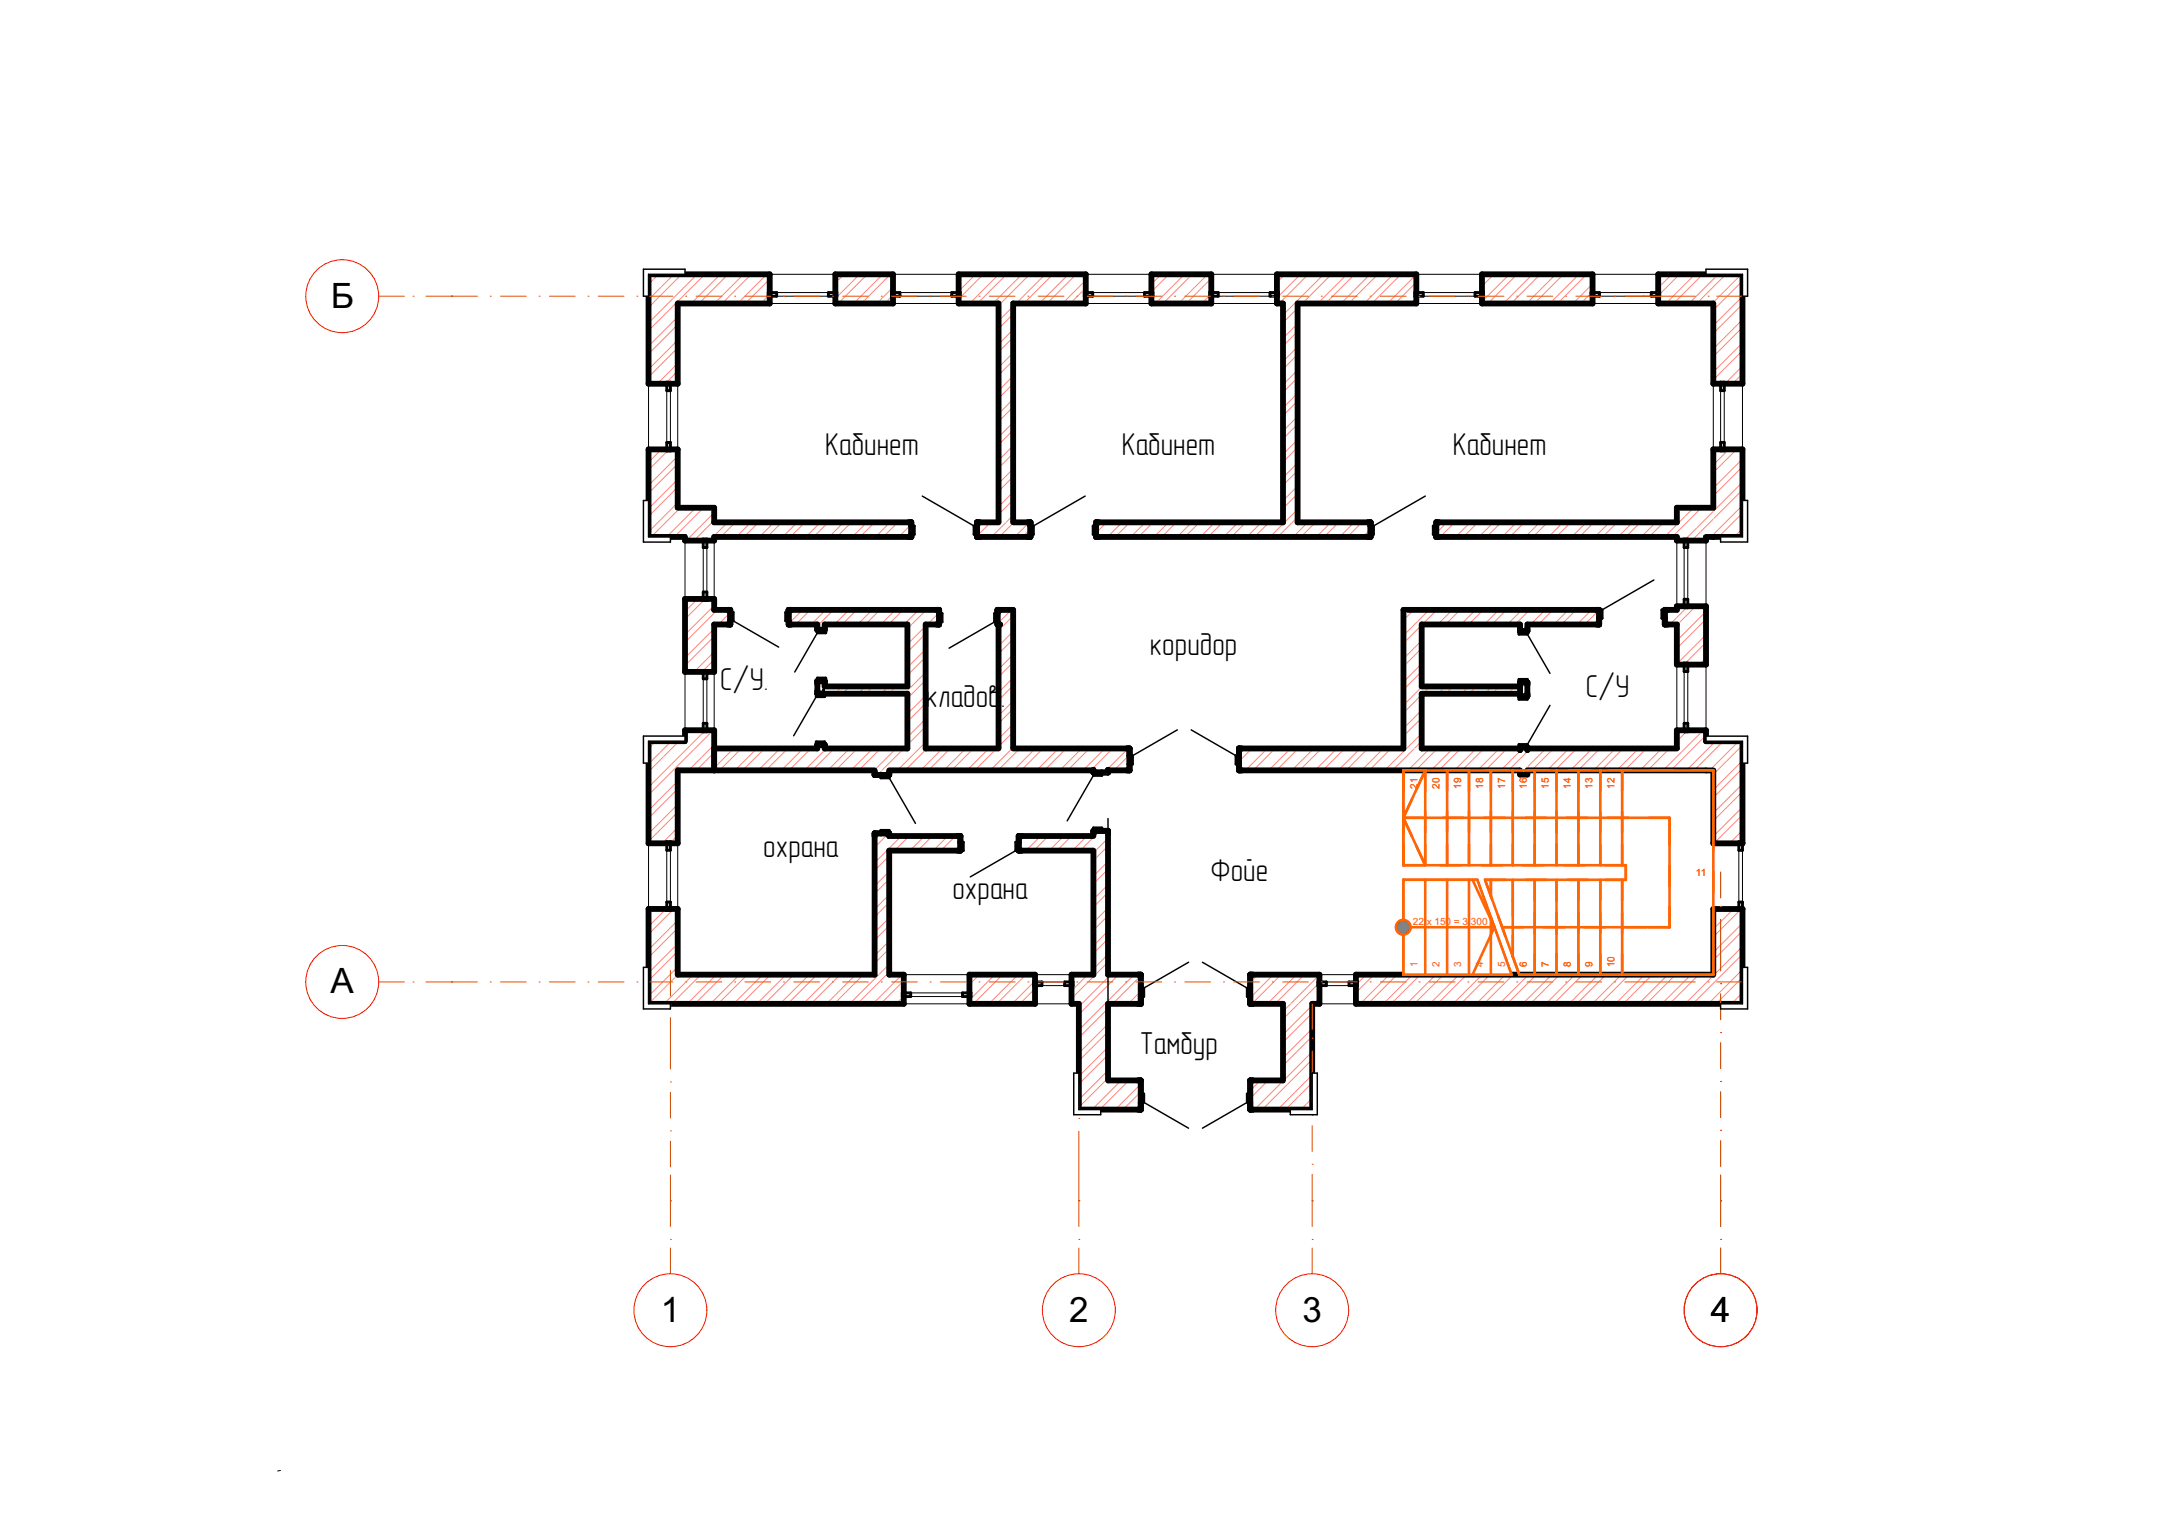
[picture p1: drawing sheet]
<svg xmlns="http://www.w3.org/2000/svg" width="297mm" height="210mm" viewBox="0 0 297 210" stroke-linecap="round" stroke-linejoin="round" font-family="sans-serif">
<defs><g id="words">
<g font-size="4.8">
<text x="45.4" y="42.2">Б</text>
<text x="45.3" y="136.2">А</text>
<text x="90.6" y="181.2">1</text>
<text x="146.6" y="181.2">2</text>
<text x="178.6" y="181.2">3</text>
<text x="234.6" y="181.2">4</text>
</g>
<g font-size="4.4">
<text x="113.1" y="62.4">Кабинет</text>
<text x="153.8" y="62.4">Кабинет</text>
<text x="199.2" y="62.4">Кабинет</text>
<text x="157.7" y="89.7">коридор</text>
<text x="98.7" y="94.6">С/У.</text>
<text x="217.4" y="95.5">С/У</text>
<text x="126.9" y="97">кладов</text>
<text x="137.2" y="97">.</text>
<text x="104.7" y="117.5">охрана</text>
<text x="130.6" y="123.2">охрана</text>
<text x="166" y="120.7">Фойе</text>
<text x="156.3" y="144.5">Тамбур</text>
</g>
<g font-size="1.4" fill="#f60">
<text x="194.4" y="108.1" transform="rotate(-90 194.4 108.1)">21</text>
<text x="197.4" y="108.1" transform="rotate(-90 197.4 108.1)">20</text>
<text x="200.4" y="108.1" transform="rotate(-90 200.4 108.1)">19</text>
<text x="203.4" y="108.1" transform="rotate(-90 203.4 108.1)">18</text>
<text x="206.4" y="108.1" transform="rotate(-90 206.4 108.1)">17</text>
<text x="209.4" y="108.1" transform="rotate(-90 209.4 108.1)">16</text>
<text x="212.4" y="108.1" transform="rotate(-90 212.4 108.1)">15</text>
<text x="215.4" y="108.1" transform="rotate(-90 215.4 108.1)">14</text>
<text x="218.4" y="108.1" transform="rotate(-90 218.4 108.1)">13</text>
<text x="221.4" y="108.1" transform="rotate(-90 221.4 108.1)">12</text>
<text x="232.5" y="120">11</text>
<text x="193.7" y="126.8">22</text>
<text x="195.6" y="126.8">x 150 = 3</text>
<text x="201.7" y="126.8">300</text>
<text x="194.4" y="132.6" transform="rotate(-90 194.4 132.6)">1</text>
<text x="197.4" y="132.6" transform="rotate(-90 197.4 132.6)">2</text>
<text x="200.4" y="132.6" transform="rotate(-90 200.4 132.6)">3</text>
<text x="203.4" y="132.6" transform="rotate(-90 203.4 132.6)">4</text>
<text x="206.4" y="132.6" transform="rotate(-90 206.4 132.6)">5</text>
<text x="209.4" y="132.6" transform="rotate(-90 209.4 132.6)">6</text>
<text x="212.4" y="132.6" transform="rotate(-90 212.4 132.6)">7</text>
<text x="215.4" y="132.6" transform="rotate(-90 215.4 132.6)">8</text>
<text x="218.4" y="132.6" transform="rotate(-90 218.4 132.6)">9</text>
<text x="221.4" y="132.6" transform="rotate(-90 221.4 132.6)">10</text>
</g>
</g></defs>
<path d="M38.5 201.6h-.4" fill="none" stroke="#000" stroke-width=".14"/>
<path d="M88.9 137.6l4-4h31v4z" fill-rule="evenodd" fill="#fff"/>
<g fill="none" stroke="#fe847a" stroke-width=".14">
<path d="M92.9 133.6l-4 4M95 133.6l-4 4M96.1 133.6l-4 4M98.2 133.6l-4 4M99.3 133.6l-4 4M101.4 133.6l-4 4M102.5 133.6l-4 4M104.6 133.6l-4 4M105.7 133.6l-4 4M107.8 133.6l-4 4M108.8 133.6l-4 4M111 133.6l-4 4"/>
<path d="M112 133.6l-4 4M114.1 133.6l-4 4M115.2 133.6l-4 4M117.3 133.6l-4 4M118.4 133.6l-4 4M120.5 133.6l-4 4M121.6 133.6l-4 4M123.7 133.6l-4 4M123.9 134.4l-3.2 3.2M123.9 136.5l-1 1.1"/>
</g>
<path d="M132.9 133.6h9v4h-9z" fill-rule="evenodd" fill="#fff"/>
<path d="M133.2 133.6l-.3 .3M134.3 133.6l-1.4 1.4M136.4 133.6l-3.5 3.5M137.5 133.6l-4 4M139.6 133.6l-4 4M140.7 133.6l-4 4M141.9 135.5l-2.1 2.1M141.9 134.5l-3.1 3.1" fill="none" stroke="#fe847a" stroke-width=".14"/>
<path d="M146.9 133.6h9.5v4h-9.5z" fill-rule="evenodd" fill="#fff"/>
<path d="M147 133.6l-.1 .1M149.1 133.6l-2.2 2.2M150.2 133.6l-3.3 3.3M152.3 133.6l-4 4M153.4 133.6l-4 4M155.5 133.6l-4 4M156.4 136.9l-.7 .7M156.4 133.7l-3.8 3.9M156.4 135.9l-1.7 1.7" fill="none" stroke="#fe847a" stroke-width=".14"/>
<path d="M171.4 133.6h9.5v4h-9.5z" fill-rule="evenodd" fill="#fff"/>
<path d="M172.5 133.6l-1.1 1.1M174.6 133.6l-3.2 3.2M175.7 133.6l-4 4M177.8 133.6l-4 4M178.8 133.6l-4 4M180.9 134.7l-2.9 2.9M180.9 136.8l-.8 .8M180.9 133.6l-3.9 4" fill="none" stroke="#fe847a" stroke-width=".14"/>
<path d="M185.9 133.6h49l4 4h-53z" fill-rule="evenodd" fill="#fff"/>
<g fill="none" stroke="#fe847a" stroke-width=".14">
<path d="M187.3 133.6l-1.4 1.4M188.4 133.6l-2.5 2.5M190.5 133.6l-4 4M191.6 133.6l-4 4M193.7 133.6l-4 4M194.8 133.6l-4 4M196.9 133.6l-4 4M197.9 133.6l-4 4M200.1 133.6l-4 4M201.1 133.6l-4 4M203.2 133.6l-4 4M204.3 133.6l-4 4"/>
<path d="M206.4 133.6l-4 4M207.5 133.6l-4 4M209.6 133.6l-4 4M210.7 133.6l-4 4M212.8 133.6l-4 4M213.8 133.6l-4 4M216 133.6l-4 4M217 133.6l-4 4M219.1 133.6l-4 4M220.2 133.6l-4 4M222.3 133.6l-4 4M223.4 133.6l-4 4"/>
<path d="M225.5 133.6l-4 4M226.6 133.6l-4 4M228.7 133.6l-4 4M229.8 133.6l-4 4M231.9 133.6l-4 4M232.9 133.6l-4 4M235 133.7l-3.9 3.9M235.5 134.2l-3.4 3.4M236.6 135.3l-2.4 2.3M237.1 135.8l-1.8 1.8M238.2 136.8l-.8 .8M238.7 137.4l-.2 .2"/>
</g>
<g fill="#fff">
<path d="M123.9 133.6h9v4h-9z" fill-rule="evenodd"/>
<path d="M180.9 133.6h5v4h-5z" fill-rule="evenodd"/>
<path d="M141.9 133.6h5v4h-5z" fill-rule="evenodd"/>
</g>
<path d="M92.9 133.6h27M121.9 133.6h2v4h-35M132.9 133.6h9v4h-9zM149.9 133.6h-3v4h1M151.9 133.6h4.5v4h-4.5M175.9 137.6h-4.5v-4h9.5v4h-1M234.9 133.6h-49v4h53" fill="none" stroke="#000" stroke-width=".8"/>
<path d="M123.9 137.6h9M123.9 133.6h9" fill="none" stroke="#000" stroke-width=".14"/>
<g fill="#fff">
<path d="M132 136.1h.9v.5h-.9z" fill-rule="evenodd"/>
<path d="M123.9 136.1h1v.5h-1z" fill-rule="evenodd"/>
<path d="M124.9 136.1h7.1v.5h-7.1z" fill-rule="evenodd"/>
</g>
<path d="M123.9 136.1h1v.5h-1M132.9 136.1h-.9v.5h.9" fill="none" stroke="#000" stroke-width=".4"/>
<path d="M124.9 136.6h7.1M124.9 136.1h7.1M180.9 133.6h5M180.9 137.6h5" fill="none" stroke="#000" stroke-width=".14"/>
<path d="M123.9 136.1v.5M132.9 136.1v.5" fill="none" stroke="#000" stroke-width=".8"/>
<g fill="#fff">
<path d="M180.9 134.6h1v.5h-1z" fill-rule="evenodd"/>
<path d="M185 134.6h.9v.5h-.9z" fill-rule="evenodd"/>
<path d="M181.9 134.6h3.1v.5h-3.1z" fill-rule="evenodd"/>
</g>
<path d="M180.9 134.6h1v.5h-1M185.9 134.6h-.9v.5h.9" fill="none" stroke="#000" stroke-width=".4"/>
<path d="M141.9 133.6h5M141.9 137.6h5M181.9 135.1h3.1M181.9 134.6h3.1" fill="none" stroke="#000" stroke-width=".14"/>
<path d="M180.9 134.6v.5M185.9 134.6v.5" fill="none" stroke="#000" stroke-width=".8"/>
<g fill="#fff">
<path d="M141.9 134.6h1v.5h-1z" fill-rule="evenodd"/>
<path d="M146 134.6h.9v.5h-.9z" fill-rule="evenodd"/>
<path d="M142.9 134.6h3.1v.5h-3.1z" fill-rule="evenodd"/>
</g>
<path d="M141.9 134.6h1v.5h-1M146.9 134.6h-.9v.5h.9" fill="none" stroke="#000" stroke-width=".4"/>
<path d="M142.9 135.1h3.1M142.9 134.6h3.1" fill="none" stroke="#000" stroke-width=".14"/>
<path d="M141.9 134.6v.5M146.9 134.6v.5" fill="none" stroke="#000" stroke-width=".8"/>
<path d="M163 131.9a7.1 7.1 0 0 1 .9 3.6 7.1 7.1 0 0 1 1-3.6" fill="none" stroke="#fff" stroke-width=".14"/>
<g fill="#fff">
<path d="M171 135.5h.4v1.1h-.4z" fill-rule="evenodd"/>
<path d="M156.4 135.5h.4v1.1h-.4z" fill-rule="evenodd"/>
</g>
<path d="M156.4 135.5h.4v1.1h-.4zM171 135.5h.4v1.1h-.4z" fill="none" stroke="#000" stroke-width=".4"/>
<path d="M163 131.9l-6.2 3.6M164.9 131.9l6.1 3.6" fill="none" stroke="#000" stroke-width=".2"/>
<path d="M156.1 133.6h.3v4h-.3M171.8 133.6h-.4v4h.4" fill="none" stroke="#000" stroke-width=".8"/>
<path d="M238.9 101.6v14h-4v-10z" fill-rule="evenodd" fill="#fff"/>
<path d="M238.9 114.9l-.7 .7M238.9 111.7l-3.9 3.9M238.9 108.5l-4 4M238.9 105.3l-4 4M238.9 102.2l-4 4M238.9 113.8l-1.8 1.8M238.9 110.6l-4 4M238.9 107.5l-4 4M238.9 104.3l-4 4" fill="none" stroke="#fe847a" stroke-width=".14"/>
<path d="M234.9 124.6h4v13l-4-4z" fill-rule="evenodd" fill="#fff"/>
<path d="M235.6 124.6l-.7 .6M237.7 124.6l-2.8 2.8M238.8 124.6l-3.9 3.8M238.9 137.2l-.2 .2M238.9 134l-1.8 1.8M238.9 130.8l-3.4 3.4M238.9 127.6l-4 4M238.9 136.1l-.7 .7M238.9 132.9l-2.3 2.4M238.9 129.7l-3.9 4M238.9 126.5l-4 4" fill="none" stroke="#fe847a" stroke-width=".14"/>
<path d="M234.9 115.6h4v9h-4z" fill-rule="evenodd" fill="#fff"/>
<path d="M238.9 101.6v14h-4v-10M234.9 133.6v-9h4v13" fill="none" stroke="#000" stroke-width=".8"/>
<path d="M234.9 115.6v9M238.9 115.6v9" fill="none" stroke="#000" stroke-width=".14"/>
<g fill="#fff">
<path d="M238.4 115.6h.5v1h-.5z" fill-rule="evenodd"/>
<path d="M238.4 123.7h.5v.9h-.5z" fill-rule="evenodd"/>
<path d="M238.4 116.6h.5v7.1h-.5z" fill-rule="evenodd"/>
</g>
<path d="M238.4 115.6v1h.5v-1M238.4 124.6v-.9h.5v.9" fill="none" stroke="#000" stroke-width=".4"/>
<path d="M238.4 116.6v7.1M238.9 116.6v7.1" fill="none" stroke="#000" stroke-width=".14"/>
<path d="M238.4 115.6h.5M238.4 124.6h.5" fill="none" stroke="#000" stroke-width=".8"/>
<path d="M147.9 152.1l4-4h4.5v4z" fill-rule="evenodd" fill="#fff"/>
<path d="M153.7 148.1l-4 4M154.8 148.1l-4 4M156.4 149.7l-2.4 2.4M156.4 151.8l-.3 .3M156.4 148.6l-3.5 3.5" fill="none" stroke="#fe847a" stroke-width=".14"/>
<path d="M171.4 148.1h4.5l4 4h-8.5z" fill-rule="evenodd" fill="#fff"/>
<path d="M172.8 148.1l-1.4 1.4M173.9 148.1l-2.5 2.5M176 148.1l-4 4M176.5 148.7l-3.4 3.4M177.6 149.7l-2.4 2.4M178.1 150.3l-1.8 1.8M179.2 151.3l-.8 .8M179.7 151.9l-.3 .2" fill="none" stroke="#fe847a" stroke-width=".14"/>
<path d="M151.9 148.1h4.5v4h-8.5M175.9 148.1h-4.5v4h8.5" fill="none" stroke="#000" stroke-width=".8"/>
<path d="M163 154.6a7.1 7.1 0 0 0 .9-3.5 7.1 7.1 0 0 0 1 3.5" fill="none" stroke="#fff" stroke-width=".14"/>
<g fill="#fff">
<path d="M156.4 149.9h.4v1.2h-.4z" fill-rule="evenodd"/>
<path d="M171 149.9h.4v1.2h-.4z" fill-rule="evenodd"/>
</g>
<path d="M156.4 149.9h.4v1.2h-.4zM171 149.9h.4v1.2h-.4z" fill="none" stroke="#000" stroke-width=".4"/>
<path d="M156.8 151.1l6.2 3.5M171 151.1l-6.1 3.5" fill="none" stroke="#000" stroke-width=".2"/>
<path d="M156.1 148.1h.3v4h-.3M171.8 148.1h-.4v4h.4" fill="none" stroke="#000" stroke-width=".8"/>
<path d="M175.9 137.6h4v14.5l-4-4z" fill-rule="evenodd" fill="#fff"/>
<path d="M177 137.6l-1.1 1M178 137.6l-2.1 2.1M179.9 138.9l-4 4M179.9 137.8l-4 4M179.9 151.6l-.2 .3M179.9 148.4l-1.8 1.9M179.9 145.2l-3.4 3.5M179.9 142.1l-4 4M179.9 150.5l-.7 .8M179.9 147.4l-2.3 2.3M179.9 144.2l-3.9 3.9M179.9 141l-4 4" fill="none" stroke="#fe847a" stroke-width=".14"/>
<path d="M175.9 137.6v10.5M179.9 137.6v14.5" fill="none" stroke="#000" stroke-width=".8"/>
<path d="M88.9 37.6h16.6v4h-12.6z" fill-rule="evenodd" fill="#fff"/>
<g fill="none" stroke="#fe847a" stroke-width=".14">
<path d="M89.2 37.6l-.1 .2M90.3 37.6l-.7 .7M92.4 37.6l-1.7 1.7M93.5 37.6l-2.3 2.3M95.6 37.6l-3.3 3.3M96.6 37.6l-3.8 3.9M98.8 37.6l-4 4M99.8 37.6l-4 4M102 37.6l-4 4M103 37.6l-4 4M105.1 37.6l-4 4M105.5 38.3l-3.3 3.3"/>
<path d="M105.5 41.4l-.1 .2M105.5 40.4l-1.2 1.2"/>
</g>
<path d="M114.5 37.6h7.9v4h-7.9z" fill-rule="evenodd" fill="#fff"/>
<path d="M114.7 37.6l-.2 .1M115.7 37.6l-1.2 1.2M117.9 37.6l-3.4 3.3M118.9 37.6l-4 4M121 37.6l-4 4M122.1 37.6l-4 4M122.4 39.4l-2.2 2.2M122.4 40.4l-1.1 1.2" fill="none" stroke="#fe847a" stroke-width=".14"/>
<path d="M131.4 37.6h17.5v4h-17.5z" fill-rule="evenodd" fill="#fff"/>
<g fill="none" stroke="#fe847a" stroke-width=".14">
<path d="M131.7 37.6l-.3 .2M133.8 37.6l-2.4 2.3M134.8 37.6l-3.4 3.4M137 37.6l-4 4M138 37.6l-4 4M140.1 37.6l-4 4M141.2 37.6l-4 4M143.3 37.6l-4 4M144.4 37.6l-4 4M146.5 37.6l-4 4M147.6 37.6l-4 4M148.9 39.5l-2.2 2.1"/>
<path d="M148.9 38.4l-3.2 3.2M148.9 41.6h.1"/>
</g>
<path d="M157.9 37.6h8.2v4h-8.2z" fill-rule="evenodd" fill="#fff"/>
<path d="M159.2 37.6l-1.3 1.4M160.3 37.6l-2.4 2.4M162.4 37.6l-4 4M163.5 37.6l-4 4M165.6 37.6l-4 4M166.1 38.2l-3.4 3.4M166.1 41.3l-.3 .3M166.1 40.3l-1.3 1.3" fill="none" stroke="#fe847a" stroke-width=".14"/>
<path d="M175.1 37.6h19.1v4h-19.1z" fill-rule="evenodd" fill="#fff"/>
<g fill="none" stroke="#fe847a" stroke-width=".14">
<path d="M175.1 37.6h.1M176.2 37.6l-1.1 1.1M178.3 37.6l-3.2 3.2M179.4 37.6l-4 4M181.5 37.6l-4 4M182.6 37.6l-4 4M184.7 37.6l-4 4M185.7 37.6l-4 4M187.9 37.6l-4 4M188.9 37.6l-4 4M191 37.6l-4 4M192.1 37.6l-4 4"/>
<path d="M194.2 38.7l-2.9 2.9M194.2 37.6l-4 4M194.2 40.8l-.8 .8"/>
</g>
<path d="M203.2 37.6h15.2v4h-15.2z" fill-rule="evenodd" fill="#fff"/>
<path d="M203.8 37.6l-.6 .6M204.8 37.6l-1.6 1.6M207 37.6l-3.8 3.8M208 37.6l-4 4M210.1 37.6l-4 4M211.2 37.6l-4 4M213.3 37.6l-4 4M214.4 37.6l-4 4M216.5 37.6l-4 4M217.6 37.6l-4 4M218.4 40l-1.7 1.6M218.4 38.9l-2.7 2.7" fill="none" stroke="#fe847a" stroke-width=".14"/>
<path d="M227.4 37.6h11.5l-4 4h-7.5z" fill-rule="evenodd" fill="#fff"/>
<path d="M229.2 37.6l-1.8 1.9M230.3 37.6l-2.9 2.9M232.4 37.6l-4 4M233.5 37.6l-4 4M235.6 37.6l-4 4M236.7 37.6l-4 4M238.8 37.6l-4 4" fill="none" stroke="#fe847a" stroke-width=".14"/>
<g fill="#fff">
<path d="M218.4 37.6h9v4h-9z" fill-rule="evenodd"/>
<path d="M194.2 37.6h9v4h-9z" fill-rule="evenodd"/>
<path d="M166.1 37.6h9v4h-9z" fill-rule="evenodd"/>
<path d="M148.9 37.6h9v4h-9z" fill-rule="evenodd"/>
<path d="M122.4 37.6h9v4h-9z" fill-rule="evenodd"/>
<path d="M105.5 37.6h9v4h-9z" fill-rule="evenodd"/>
</g>
<path d="M88.9 37.6h16.6v4h-12.6M114.5 37.6h7.9v4h-7.9zM157.9 37.6h8.2v4h-8.2zM203.2 37.6h15.2v4h-15.2zM238.9 37.6h-11.5v4h7.5M136.9 41.6h-5.5v-4h17.5v4h-10M175.9 41.6h-.8v-4h19.1v4h-16.3" fill="none" stroke="#000" stroke-width=".8"/>
<path d="M218.4 37.6h9M218.4 41.6h9" fill="none" stroke="#000" stroke-width=".14"/>
<g fill="#fff">
<path d="M226.4 40.1h1v.5h-1z" fill-rule="evenodd"/>
<path d="M218.4 40.1h.9v.5h-.9z" fill-rule="evenodd"/>
<path d="M219.3 40.1h7.1v.5h-7.1z" fill-rule="evenodd"/>
</g>
<path d="M218.4 40.1h.9v.5h-.9M227.4 40.1h-1v.5h1" fill="none" stroke="#000" stroke-width=".4"/>
<path d="M194.2 37.6h9M194.2 41.6h9M219.3 40.1h7.1M219.3 40.6h7.1" fill="none" stroke="#000" stroke-width=".14"/>
<path d="M218.4 40.1v.5M227.4 40.1v.5" fill="none" stroke="#000" stroke-width=".8"/>
<g fill="#fff">
<path d="M202.3 40.1h.9v.5h-.9z" fill-rule="evenodd"/>
<path d="M194.2 40.1h1v.5h-1z" fill-rule="evenodd"/>
<path d="M195.2 40.1h7.1v.5h-7.1z" fill-rule="evenodd"/>
</g>
<path d="M194.2 40.1h1v.5h-1M203.2 40.1h-.9v.5h.9" fill="none" stroke="#000" stroke-width=".4"/>
<path d="M166.1 37.6h9M166.1 41.6h9M195.2 40.1h7.1M195.2 40.6h7.1" fill="none" stroke="#000" stroke-width=".14"/>
<path d="M194.2 40.1v.5M203.2 40.1v.5" fill="none" stroke="#000" stroke-width=".8"/>
<g fill="#fff">
<path d="M166.1 40.1h.9v.5h-.9z" fill-rule="evenodd"/>
<path d="M174.1 40.1h1v.5h-1z" fill-rule="evenodd"/>
<path d="M167 40.1h7.1v.5h-7.1z" fill-rule="evenodd"/>
</g>
<path d="M166.1 40.1h.9v.5h-.9M175.1 40.1h-1v.5h1" fill="none" stroke="#000" stroke-width=".4"/>
<path d="M148.9 37.6h9M148.9 41.6h9M167 40.1h7.1M167 40.6h7.1" fill="none" stroke="#000" stroke-width=".14"/>
<path d="M166.1 40.1v.5M175.1 40.1v.5" fill="none" stroke="#000" stroke-width=".8"/>
<g fill="#fff">
<path d="M148.9 40.1h.9v.5h-.9z" fill-rule="evenodd"/>
<path d="M156.9 40.1h1v.5h-1z" fill-rule="evenodd"/>
<path d="M149.8 40.1h7.1v.5h-7.1z" fill-rule="evenodd"/>
</g>
<path d="M148.9 40.1h.9v.5h-.9M157.9 40.1h-1v.5h1" fill="none" stroke="#000" stroke-width=".4"/>
<path d="M122.4 37.6h9M122.4 41.6h9M149.8 40.6h7.1M149.8 40.1h7.1" fill="none" stroke="#000" stroke-width=".14"/>
<path d="M148.9 40.1v.5M157.9 40.1v.5" fill="none" stroke="#000" stroke-width=".8"/>
<g fill="#fff">
<path d="M122.4 40.1h1v.5h-1z" fill-rule="evenodd"/>
<path d="M130.5 40.1h.9v.5h-.9z" fill-rule="evenodd"/>
<path d="M123.4 40.1h7.1v.5h-7.1z" fill-rule="evenodd"/>
</g>
<path d="M122.4 40.1h1v.5h-1M131.4 40.1h-.9v.5h.9" fill="none" stroke="#000" stroke-width=".4"/>
<path d="M105.5 37.6h9M105.5 41.6h9M123.4 40.1h7.1M123.4 40.6h7.1" fill="none" stroke="#000" stroke-width=".14"/>
<path d="M122.4 40.1v.5M131.4 40.1v.5" fill="none" stroke="#000" stroke-width=".8"/>
<g fill="#fff">
<path d="M113.6 40.1h.9v.5h-.9z" fill-rule="evenodd"/>
<path d="M105.5 40.1h1v.5h-1z" fill-rule="evenodd"/>
<path d="M106.5 40.1h7.1v.5h-7.1z" fill-rule="evenodd"/>
</g>
<path d="M105.5 40.1h1v.5h-1M114.5 40.1h-.9v.5h.9" fill="none" stroke="#000" stroke-width=".4"/>
<path d="M106.5 40.1h7.1M106.5 40.6h7.1" fill="none" stroke="#000" stroke-width=".14"/>
<path d="M105.5 40.1v.5M114.5 40.1v.5" fill="none" stroke="#000" stroke-width=".8"/>
<path d="M147.9 137.6h4v10.5l-4 4z" fill-rule="evenodd" fill="#fff"/>
<path d="M148.3 137.6l-.4 .4M149.4 137.6l-1.5 1.5M151.5 137.6l-3.6 3.6M151.9 138.2l-4 4M151.9 147.8l-4 4M151.9 144.6l-4 4M151.9 141.4l-4 4M151.9 146.7l-4 4M151.9 143.5l-4 4M151.9 140.4l-4 4" fill="none" stroke="#fe847a" stroke-width=".14"/>
<path d="M147.9 137.6v14.5M151.9 137.6v10.5" fill="none" stroke="#000" stroke-width=".8"/>
<path d="M138.9 83.6v19h-2v-17z" fill-rule="evenodd" fill="#fff"/>
<path d="M138.9 97.2l-2 2M138.9 94l-2 2M138.9 90.8l-2 2M138.9 87.6l-2 2M138.9 84.4l-2 2M138.9 99.3l-2 2M138.9 96.1l-2 2M138.9 92.9l-2 2M138.9 89.7l-2 2M138.9 86.5l-2 2M138.9 100.3l-2 2M138.9 102.5l-.1 .1" fill="none" stroke="#fe847a" stroke-width=".14"/>
<path d="M136.9 85.6v17M138.9 83.6v19" fill="none" stroke="#000" stroke-width=".8"/>
<path d="M88.9 61.6h4v8l-4 4z" fill-rule="evenodd" fill="#fff"/>
<path d="M90.7 61.6l-1.8 1.8M91.7 61.6l-2.8 2.8M92.9 66.8l-4 4M92.9 63.6l-4 4M92.9 68.9l-4 4M92.9 65.7l-4 4M92.9 62.5l-4 4" fill="none" stroke="#fe847a" stroke-width=".14"/>
<path d="M88.9 37.6l4 4v11h-4z" fill-rule="evenodd" fill="#fff"/>
<path d="M89.1 37.8l-.2 .1M89.6 38.3l-.7 .7M90.7 39.3l-1.8 1.8M91.2 39.9l-2.3 2.2M92.3 40.9l-3.4 3.4M92.8 41.5l-3.9 3.8M92.9 50.9l-1.7 1.7M92.9 47.7l-4 4M92.9 44.5l-4 4M92.9 49.8l-2.8 2.8M92.9 46.6l-4 4M92.9 43.4l-4 4" fill="none" stroke="#fe847a" stroke-width=".14"/>
<path d="M88.9 52.6h4v9h-4z" fill-rule="evenodd" fill="#fff"/>
<path d="M88.9 37.6v15h4v-11M92.9 69.6v-8h-4v12" fill="none" stroke="#000" stroke-width=".8"/>
<path d="M88.9 52.6v9M92.9 52.6v9" fill="none" stroke="#000" stroke-width=".14"/>
<g fill="#fff">
<path d="M91.4 52.6h.5v1h-.5z" fill-rule="evenodd"/>
<path d="M91.4 60.7h.5v.9h-.5z" fill-rule="evenodd"/>
<path d="M91.4 53.6h.5v7.1h-.5z" fill-rule="evenodd"/>
</g>
<path d="M91.4 52.6v1h.5v-1M91.4 61.6v-.9h.5v.9" fill="none" stroke="#000" stroke-width=".4"/>
<path d="M91.4 53.6v7.1M91.9 53.6v7.1" fill="none" stroke="#000" stroke-width=".14"/>
<path d="M91.4 52.6h.5M91.4 61.6h.5" fill="none" stroke="#000" stroke-width=".8"/>
<path d="M88.9 101.6h5l4 4h-5z" fill-rule="evenodd" fill="#fff"/>
<path d="M89.9 101.6l-.5 .5M92.1 101.6l-1.6 1.6M93.1 101.6l-2.1 2.1M94.6 102.3l-2.5 2.5M95.1 102.8l-2.5 2.5M96.2 103.8l-1.8 1.8M96.7 104.4l-1.2 1.2M97.8 105.4l-.2 .2" fill="none" stroke="#fe847a" stroke-width=".14"/>
<path d="M88.9 101.6h5M92.9 105.6h5" fill="none" stroke="#000" stroke-width=".8"/>
<path d="M88.9 73.6l4-4h5l-4 4z" fill-rule="evenodd" fill="#fff"/>
<path d="M93.3 69.6l-4 4M95.4 69.6l-4 4M96.5 69.6l-4 4" fill="none" stroke="#fe847a" stroke-width=".14"/>
<path d="M88.9 73.6h5M92.9 69.6h5" fill="none" stroke="#000" stroke-width=".8"/>
<path d="M93.9 100.1h4v5.5l-4-4z" fill-rule="evenodd" fill="#fff"/>
<path d="M94.6 100.1l-.7 .7M96.7 100.1l-2.1 2.2M97.8 100.1l-2.7 2.7M97.9 103.1l-1.2 1.3M97.9 105.3l-.1 .1M97.9 102.1l-1.7 1.7" fill="none" stroke="#fe847a" stroke-width=".14"/>
<path d="M93.9 82.1h4v10h-4z" fill-rule="evenodd" fill="#fff"/>
<path d="M95.6 82.1l-1.7 1.7M96.7 82.1l-2.8 2.8M97.9 90.4l-1.7 1.7M97.9 87.2l-4 4M97.9 84.1l-4 4M97.9 89.4l-2.7 2.7M97.9 86.2l-4 4M97.9 83l-4 4" fill="none" stroke="#fe847a" stroke-width=".14"/>
<path d="M93.9 73.6l4-4v4.5h-4z" fill-rule="evenodd" fill="#fff"/>
<path d="M97.9 71.3l-2.7 2.8M97.9 73.4l-.6 .7M97.9 70.3l-3.8 3.8" fill="none" stroke="#fe847a" stroke-width=".14"/>
<g fill="#fff">
<path d="M93.9 74.1h4v8h-4z" fill-rule="evenodd"/>
<path d="M93.9 92.1h4v8h-4z" fill-rule="evenodd"/>
</g>
<path d="M93.9 73.6v.5h4v-.5M97.9 69.6v2M97.9 83.6v-1.5h-4v10h4v-6.5M93.9 101.6v-1.5h4v5.5" fill="none" stroke="#000" stroke-width=".8"/>
<path d="M93.9 74.1v8M97.9 74.1v8" fill="none" stroke="#000" stroke-width=".14"/>
<g fill="#fff">
<path d="M96.4 74.1h.5v1h-.5z" fill-rule="evenodd"/>
<path d="M96.4 81.2h.5v.9h-.5z" fill-rule="evenodd"/>
<path d="M96.4 75.1h.5v6.1h-.5z" fill-rule="evenodd"/>
</g>
<path d="M96.4 74.1v1h.5v-1M96.4 82.1v-.9h.5v.9" fill="none" stroke="#000" stroke-width=".4"/>
<path d="M96.4 75.1v6.1M96.9 75.1v6.1M93.9 92.1v8M97.9 92.1v8" fill="none" stroke="#000" stroke-width=".14"/>
<path d="M96.4 74.1h.5M96.4 82.1h.5" fill="none" stroke="#000" stroke-width=".8"/>
<g fill="#fff">
<path d="M96.4 92.1h.5v1h-.5z" fill-rule="evenodd"/>
<path d="M96.4 99.2h.5v.9h-.5z" fill-rule="evenodd"/>
<path d="M96.4 93.1h.5v6.1h-.5z" fill-rule="evenodd"/>
</g>
<path d="M96.4 92.1v1h.5v-1M96.4 100.1v-.9h.5v.9" fill="none" stroke="#000" stroke-width=".4"/>
<path d="M96.4 93.1v6.1M96.9 93.1v6.1" fill="none" stroke="#000" stroke-width=".14"/>
<path d="M96.4 92.1h.5M96.4 100.1h.5" fill="none" stroke="#000" stroke-width=".8"/>
<path d="M88.9 124.6h4v9l-4 4z" fill-rule="evenodd" fill="#fff"/>
<path d="M89.2 124.6l-.3 .3M91.3 124.6l-2.4 2.4M92.4 124.6l-3.5 3.5M92.9 133.6l-4 4M92.9 130.4l-4 4M92.9 127.2l-4 4M92.9 132.5l-4 4M92.9 129.4l-4 4M92.9 126.2l-4 4" fill="none" stroke="#fe847a" stroke-width=".14"/>
<path d="M88.9 101.6l4 4v10h-4z" fill-rule="evenodd" fill="#fff"/>
<path d="M89.4 102.1l-.5 .5M90.5 103.2l-1.6 1.5M91 103.7l-2.1 2.1M92.1 104.8l-3.2 3.1M92.6 105.3l-3.7 3.7M92.9 114.5l-1.1 1.1M92.9 111.3l-4 4M92.9 108.1l-4 4M92.9 113.4l-2.1 2.2M92.9 110.3l-4 4M92.9 107.1l-4 4" fill="none" stroke="#fe847a" stroke-width=".14"/>
<path d="M88.9 115.6h4v9h-4z" fill-rule="evenodd" fill="#fff"/>
<path d="M88.9 101.6v14h4v-10M92.9 133.6v-9h-4v13" fill="none" stroke="#000" stroke-width=".8"/>
<path d="M88.9 115.6v9M92.9 115.6v9" fill="none" stroke="#000" stroke-width=".14"/>
<g fill="#fff">
<path d="M91.4 115.6h.5v.9h-.5z" fill-rule="evenodd"/>
<path d="M91.4 123.6h.5v1h-.5z" fill-rule="evenodd"/>
<path d="M91.4 116.5h.5v7.1h-.5z" fill-rule="evenodd"/>
</g>
<path d="M91.4 115.6v.9h.5v-.9M91.4 124.6v-1h.5v1" fill="none" stroke="#000" stroke-width=".4"/>
<path d="M91.4 116.5v7.1M91.9 116.5v7.1" fill="none" stroke="#000" stroke-width=".14"/>
<path d="M91.4 115.6h.5M91.4 124.6h.5" fill="none" stroke="#000" stroke-width=".8"/>
<path d="M238.9 37.6v15h-4v-11z" fill-rule="evenodd" fill="#fff"/>
<path d="M238.9 38.5l-4 4M238.9 51.2l-1.3 1.4M238.9 48.1l-4 4M238.9 44.9l-4 4M238.9 41.7l-4 4M238.9 50.2l-2.4 2.4M238.9 47l-4 4M238.9 43.8l-4 4M238.9 40.6l-4 4" fill="none" stroke="#fe847a" stroke-width=".14"/>
<path d="M234.9 61.6h4v12h-4z" fill-rule="evenodd" fill="#fff"/>
<path d="M234.9 61.6h.1M237.1 61.6l-2.2 2.1M238.1 61.6l-3.2 3.2M238.9 73.5l-.1 .1M238.9 70.3l-3.2 3.3M238.9 67.2l-4 4M238.9 64l-4 4M238.9 72.5l-1.1 1.1M238.9 69.3l-4 4M238.9 66.1l-4 4M238.9 62.9l-4 4" fill="none" stroke="#fe847a" stroke-width=".14"/>
<path d="M234.9 52.6h4v9h-4z" fill-rule="evenodd" fill="#fff"/>
<path d="M238.9 37.6v15h-4v-11M234.9 69.6v-8h4v12h-4" fill="none" stroke="#000" stroke-width=".8"/>
<path d="M234.9 52.6v9M238.9 52.6v9" fill="none" stroke="#000" stroke-width=".14"/>
<g fill="#fff">
<path d="M235.9 60.6h.5v1h-.5z" fill-rule="evenodd"/>
<path d="M235.9 52.6h.5v.9h-.5z" fill-rule="evenodd"/>
<path d="M235.9 53.5h.5v7.1h-.5z" fill-rule="evenodd"/>
</g>
<path d="M235.9 52.6v.9h.5v-.9M235.9 61.6v-1h.5v1" fill="none" stroke="#000" stroke-width=".4"/>
<path d="M235.9 53.5v7.1M236.4 53.5v7.1" fill="none" stroke="#000" stroke-width=".14"/>
<path d="M235.9 52.6h.5M235.9 61.6h.5" fill="none" stroke="#000" stroke-width=".8"/>
<path d="M229.9 69.6l4 4v.5h-4z" fill-rule="evenodd" fill="#fff"/>
<path d="M230 69.7l-.1 .1M231.1 70.8l-1.2 1.1M231.6 71.3l-1.7 1.7M232.7 72.3l-1.8 1.8M233.2 72.9l-1.2 1.2" fill="none" stroke="#fe847a" stroke-width=".14"/>
<path d="M229.9 83.1h4v8h-4z" fill-rule="evenodd" fill="#fff"/>
<path d="M231.5 83.1l-1.6 1.5M232.5 83.1l-2.6 2.6M233.9 88.1l-3 3M233.9 84.9l-4 4M233.9 90.2l-.9 .9M233.9 87l-4 4M233.9 83.8l-4 4" fill="none" stroke="#fe847a" stroke-width=".14"/>
<path d="M229.9 100.1h4v5.5l-4-3z" fill-rule="evenodd" fill="#fff"/>
<path d="M230.4 100.1l-.5 .4M231.4 100.1l-1.5 1.5M233.6 100.1l-3 3M233.9 104l-.9 .9M233.9 100.8l-2.7 2.7M233.9 102.9l-1.5 1.5" fill="none" stroke="#fe847a" stroke-width=".14"/>
<g fill="#fff">
<path d="M229.9 91.1h4v9h-4z" fill-rule="evenodd"/>
<path d="M229.9 74.1h4v9h-4z" fill-rule="evenodd"/>
</g>
<path d="M229.9 73.6v.5h4v-.5M229.9 69.6v2M229.9 83.6v-.5h4v8h-4v-5.5M233.9 101.6v-1.5h-4v2.5" fill="none" stroke="#000" stroke-width=".8"/>
<path d="M229.9 91.1v9M233.9 91.1v9" fill="none" stroke="#000" stroke-width=".14"/>
<g fill="#fff">
<path d="M230.9 91.1h.5v1h-.5z" fill-rule="evenodd"/>
<path d="M230.9 99.2h.5v.9h-.5z" fill-rule="evenodd"/>
<path d="M230.9 92.1h.5v7.1h-.5z" fill-rule="evenodd"/>
</g>
<path d="M230.9 91.1v1h.5v-1M230.9 100.1v-.9h.5v.9" fill="none" stroke="#000" stroke-width=".4"/>
<path d="M229.9 74.1v9M233.9 74.1v9M230.9 92.1v7.1M231.4 92.1v7.1" fill="none" stroke="#000" stroke-width=".14"/>
<path d="M230.9 91.1h.5M230.9 100.1h.5" fill="none" stroke="#000" stroke-width=".8"/>
<g fill="#fff">
<path d="M230.9 74.1h.5v1h-.5z" fill-rule="evenodd"/>
<path d="M230.9 82.2h.5v.9h-.5z" fill-rule="evenodd"/>
<path d="M230.9 75.1h.5v7.1h-.5z" fill-rule="evenodd"/>
</g>
<path d="M230.9 74.1v1h.5v-1M230.9 83.1v-.9h.5v.9" fill="none" stroke="#000" stroke-width=".4"/>
<path d="M230.9 75.1v7.1M231.4 75.1v7.1" fill="none" stroke="#000" stroke-width=".14"/>
<path d="M230.9 74.1h.5M230.9 83.1h.5" fill="none" stroke="#000" stroke-width=".8"/>
<path d="M233.9 101.6h5l-4 4h-1z" fill-rule="evenodd" fill="#fff"/>
<path d="M235.2 101.6l-1.3 1.3M236.3 101.6l-2.4 2.4M238.4 101.6l-4 4" fill="none" stroke="#fe847a" stroke-width=".14"/>
<path d="M233.9 105.6h1M233.9 101.6h5" fill="none" stroke="#000" stroke-width=".8"/>
<path d="M119.9 105.6h2v.6h-2z" fill-rule="evenodd" fill="#fff"/>
<path d="M120.9 105.6l-.6 .6" fill="none" stroke="#fe847a" stroke-width=".14"/>
<path d="M119.9 114.2h2v19.4h-2z" fill-rule="evenodd" fill="#fff"/>
<g fill="none" stroke="#fe847a" stroke-width=".14">
<path d="M120.8 114.2l-.9 .9M121.8 114.2l-1.9 1.9M121.9 117.3l-2 2M121.9 119.5l-2 2M121.9 116.3l-2 2M121.9 133.2l-.3 .4M121.9 130.1l-2 2M121.9 126.9l-2 2M121.9 123.7l-2 2M121.9 120.5l-2 2M121.9 132.2l-1.4 1.4M121.9 129l-2 2"/>
<path d="M121.9 125.8l-2 2M121.9 122.6l-2 2"/>
</g>
<path d="M119.9 105.6v.6h2v-.6M121.9 114.6v-.4h-2v19.4M121.9 116.6v17" fill="none" stroke="#000" stroke-width=".8"/>
<path d="M125.5 112.9a7.2 7.2 0 0 1-3.6 .9" fill="none" stroke="#fff" stroke-width=".14"/>
<g fill="#fff">
<path d="M120.8 113.8h1.1v.4h-1.1z" fill-rule="evenodd"/>
<path d="M120.8 106.2h1.1v.4h-1.1z" fill-rule="evenodd"/>
</g>
<path d="M120.8 106.2h1.1v.4h-1.1zM120.8 113.8h1.1v.4h-1.1z" fill="none" stroke="#000" stroke-width=".4"/>
<path d="M121.9 106.6l3.6 6.3" fill="none" stroke="#000" stroke-width=".2"/>
<path d="M119.9 114.6v-.4h2v.4M119.9 105.9v.3h2v-.3" fill="none" stroke="#000" stroke-width=".8"/>
<path d="M97.9 102.6h57v3h-57z" fill-rule="evenodd" fill="#fff"/>
<g fill="none" stroke="#fe847a" stroke-width=".14">
<path d="M98.5 102.6l-.6 .5M100.6 102.6l-2.7 2.7M101.7 102.6l-3 3M103.8 102.6l-3 3M104.8 102.6l-3 3M107 102.6l-3 3M108 102.6l-3 3M110.1 102.6l-3 3M111.2 102.6l-3 3M113.3 102.6l-3 3M114.4 102.6l-3 3M116.5 102.6l-3 3"/>
<path d="M117.6 102.6l-3 3M119.7 102.6l-3 3M120.7 102.6l-3 3M122.9 102.6l-3 3M123.9 102.6l-3 3M126.1 102.6l-3 3M127.1 102.6l-3 3M129.2 102.6l-3 3M130.3 102.6l-3 3M132.4 102.6l-3 3M133.5 102.6l-3 3M135.6 102.6l-3 3"/>
<path d="M136.7 102.6l-3 3M138.8 102.6l-3 3M139.8 102.6l-3 3M142 102.6l-3 3M143 102.6l-3 3M145.1 102.6l-3 3M146.2 102.6l-3 3M148.3 102.6l-3 3M149.4 102.6l-3 3M151.5 102.6l-3 3M152.6 102.6l-3 3M154.7 102.6l-3 3"/>
<path d="M154.9 103.5l-2.1 2.1M154.9 105.6h.1"/>
</g>
<path d="M169.9 102.6h38.5v3h-38.5z" fill-rule="evenodd" fill="#fff"/>
<g fill="none" stroke="#fe847a" stroke-width=".14">
<path d="M170.6 102.6l-.7 .7M171.7 102.6l-1.8 1.8M173.8 102.6l-3 3M174.8 102.6l-3 3M177 102.6l-3 3M178 102.6l-3 3M180.1 102.6l-3 3M181.2 102.6l-3 3M183.3 102.6l-3 3M184.4 102.6l-3 3M186.5 102.6l-3 3M187.6 102.6l-3 3"/>
<path d="M189.7 102.6l-3 3M190.8 102.6l-3 3M192.9 102.6l-3 3M193.9 102.6l-3 3M196.1 102.6l-3 3M197.1 102.6l-3 3M199.2 102.6l-3 3M200.3 102.6l-3 3M202.4 102.6l-3 3M203.5 102.6l-3 3M205.6 102.6l-3 3M206.7 102.6l-3 3"/>
<path d="M208.4 104l-1.6 1.6M208.4 103l-2.6 2.6"/>
</g>
<path d="M209.4 102.6h20.5l4 3h-24.5z" fill-rule="evenodd" fill="#fff"/>
<g fill="none" stroke="#fe847a" stroke-width=".14">
<path d="M209.8 102.6l-.4 .4M212 102.6l-2.6 2.5M213 102.6l-3 3M215.1 102.6l-3 3M216.2 102.6l-3 3M218.3 102.6l-3 3M219.4 102.6l-3 3M221.5 102.6l-3 3M222.6 102.6l-3 3M224.7 102.6l-3 3M225.8 102.6l-3 3M227.9 102.6l-3 3"/>
<path d="M228.9 102.6l-3 3M230.6 103.1l-2.5 2.5M231.2 103.5l-2.1 2.1M232.4 104.4l-1.2 1.2M233 104.9l-.7 .7"/>
</g>
<path d="M112.1 102.6h-14.2v3h22M113.1 102.6h11.3M121.9 105.6h28M126.9 102.6h10M138.9 102.6h16v3h-3M192.4 102.6h-22.5v3h38.5M194.9 102.6h13.5M209.4 105.6h24.5M209.4 102.6h20.5" fill="none" stroke="#000" stroke-width=".8"/>
<path d="M161.4 100a7.1 7.1 0 0 1 1 3.6 7.1 7.1 0 0 1 .9-3.6" fill="none" stroke="#fff" stroke-width=".14"/>
<g fill="#fff">
<path d="M154.9 103.6h.4v1.1h-.4z" fill-rule="evenodd"/>
<path d="M169.5 103.6h.4v1.1h-.4z" fill-rule="evenodd"/>
</g>
<path d="M154.9 103.6h.4v1.1h-.4zM169.5 103.6h.4v1.1h-.4z" fill="none" stroke="#000" stroke-width=".4"/>
<path d="M161.4 100l-6.1 3.6M163.3 100l6.2 3.6" fill="none" stroke="#000" stroke-width=".2"/>
<path d="M154.5 102.6h.4v3h-.4M170.3 102.6h-.4v3h.4" fill="none" stroke="#000" stroke-width=".8"/>
<path d="M121.9 114.6h9.8v2h-9.8z" fill-rule="evenodd" fill="#fff"/>
<path d="M123.6 114.6l-1.7 1.7M124.7 114.6l-2 2M126.8 114.6l-2 2M127.8 114.6l-2 2M130 114.6l-2 2M131 114.6l-2 2M131.7 116.1l-.6 .5" fill="none" stroke="#fe847a" stroke-width=".14"/>
<path d="M139.7 114.6h10.2v2h-10.2z" fill-rule="evenodd" fill="#fff"/>
<path d="M140.6 114.6l-.9 .9M142.7 114.6l-2 2M143.8 114.6l-2 2M145.9 114.6l-2 2M146.9 114.6l-2 2M149.1 114.6l-2 2M149.9 114.8l-1.8 1.8" fill="none" stroke="#fe847a" stroke-width=".14"/>
<path d="M121.9 114.6h9.8v2h-9.8M149.9 114.6h-10.2v2h10.2" fill="none" stroke="#000" stroke-width=".8"/>
<path d="M132.1 116.6a7.2 7.2 0 0 0 1 3.6" fill="none" stroke="#fff" stroke-width=".14"/>
<g fill="#fff">
<path d="M131.7 115.4h.4v1.2h-.4z" fill-rule="evenodd"/>
<path d="M139.3 115.4h.4v1.2h-.4z" fill-rule="evenodd"/>
</g>
<path d="M131.7 115.4h.4v1.2h-.4zM139.3 115.4h.4v1.2h-.4z" fill="none" stroke="#000" stroke-width=".4"/>
<path d="M139.3 116.6l-6.2 3.6" fill="none" stroke="#000" stroke-width=".2"/>
<path d="M131.3 114.6h.4v2h-.4M140.1 114.6h-.4v2h.4" fill="none" stroke="#000" stroke-width=".8"/>
<path d="M97.9 83.6h2.2v2h-2.2z" fill-rule="evenodd" fill="#fff"/>
<path d="M98.4 83.6l-.5 .5M100.1 85l-.5 .6M100.1 84l-1.6 1.6" fill="none" stroke="#fe847a" stroke-width=".14"/>
<path d="M108.1 83.6h20.7v2h-20.7z" fill-rule="evenodd" fill="#fff"/>
<g fill="none" stroke="#fe847a" stroke-width=".14">
<path d="M110 83.6l-1.9 1.9M111.1 83.6l-2 2M113.2 83.6l-2 2M114.3 83.6l-2 2M116.4 83.6l-2 2M117.5 83.6l-2 2M119.6 83.6l-2 2M120.7 83.6l-2 2M122.8 83.6l-2 2M123.8 83.6l-2 2M126 83.6l-2 2M127 83.6l-2 2"/>
<path d="M128.8 85l-.6 .6M128.8 84l-1.7 1.6"/>
</g>
<path d="M136.8 83.6h2.1l-2 2h-.1z" fill-rule="evenodd" fill="#fff"/>
<path d="M138.7 83.6l-1.9 1.9" fill="none" stroke="#fe847a" stroke-width=".14"/>
<path d="M97.9 83.6h2.2v2h-2.2M112.1 85.6h-4v-2h20.7v2h-1.9M113.1 85.6h11.3M138.9 83.6h-2.1v2h.3" fill="none" stroke="#000" stroke-width=".8"/>
<path d="M107.7 85.1a7.2 7.2 0 0 1-.9 3.6" fill="none" stroke="#fff" stroke-width=".14"/>
<g fill="#fff">
<path d="M107.7 84h.4v1.1h-.4z" fill-rule="evenodd"/>
<path d="M100.1 84h.4v1.1h-.4z" fill-rule="evenodd"/>
</g>
<path d="M100.1 84h.4v1.1h-.4zM107.7 84h.4v1.1h-.4z" fill="none" stroke="#000" stroke-width=".4"/>
<path d="M100.5 85.1l6.3 3.6" fill="none" stroke="#000" stroke-width=".2"/>
<path d="M99.8 83.6h.3v2h-.3M108.5 83.6h-.4v2h.4" fill="none" stroke="#000" stroke-width=".8"/>
<path d="M129.2 85.3a7.2 7.2 0 0 0 .9 3.6" fill="none" stroke="#fff" stroke-width=".14"/>
<g fill="#fff">
<path d="M128.8 84.1h.4v1.2h-.4z" fill-rule="evenodd"/>
<path d="M136.4 84.1h.4v1.2h-.4z" fill-rule="evenodd"/>
</g>
<path d="M128.8 84.1h.4v1.2h-.4zM136.4 84.1h.4v1.2h-.4z" fill="none" stroke="#000" stroke-width=".4"/>
<path d="M136.4 85.3l-6.3 3.6" fill="none" stroke="#000" stroke-width=".2"/>
<path d="M128.4 83.6h.4v2h-.4M137.1 83.6h-.3v2h.3" fill="none" stroke="#000" stroke-width=".8"/>
<path d="M136.9 41.6h2v30h-2z" fill-rule="evenodd" fill="#fff"/>
<g fill="none" stroke="#fe847a" stroke-width=".14">
<path d="M137.2 41.6l-.3 .3M138.9 59l-2 2M138.9 55.8l-2 2M138.9 52.6l-2 2M138.9 49.4l-2 2M138.9 46.2l-2 2M138.9 43.1l-2 2M138.9 57.9l-2 2M138.9 54.7l-2 2M138.9 51.5l-2 2M138.9 48.4l-2 2M138.9 45.2l-2 2"/>
<path d="M138.9 42l-2 2M138.9 68.5l-2 2M138.9 65.3l-2 2M138.9 62.2l-2 2M138.9 70.6l-.9 1M138.9 67.5l-2 2M138.9 64.3l-2 2M138.9 61.1l-2 2"/>
</g>
<path d="M136.9 41.6v30M138.9 41.6v30" fill="none" stroke="#000" stroke-width=".8"/>
<path d="M192.4 83.6h26.9v2h-24.4z" fill-rule="evenodd" fill="#fff"/>
<g fill="none" stroke="#fe847a" stroke-width=".14">
<path d="M192.8 83.6l-.2 .2M193.8 83.6l-.6 .6M196 83.6l-1.6 1.6M197 83.6l-2 2M199.1 83.6l-2 2M200.2 83.6l-2 2M202.3 83.6l-2 2M203.4 83.6l-2 2M205.5 83.6l-2 2M206.6 83.6l-2 2M208.7 83.6l-2 2M209.7 83.6l-2 2"/>
<path d="M211.9 83.6l-2 2M212.9 83.6l-2 2M215.1 83.6l-2 2M216.1 83.6l-2 2M218.2 83.6l-2 2M219.3 83.6l-2 2"/>
</g>
<path d="M228.3 83.6h1.6v2h-1.6z" fill-rule="evenodd" fill="#fff"/>
<path d="M228.8 83.6l-.5 .6M229.9 84.6l-.9 1" fill="none" stroke="#fe847a" stroke-width=".14"/>
<path d="M192.4 83.6h26.9v2h-9.9M194.9 85.6h13.5M229.9 83.6h-1.6v2h1.6" fill="none" stroke="#000" stroke-width=".8"/>
<path d="M226.8 79.5l.5 1.1 .4 1.2 .2 1.8" fill="none" stroke="#fff" stroke-width=".14"/>
<g fill="#fff">
<path d="M227.9 83.6h.4v1.2h-.4z" fill-rule="evenodd"/>
<path d="M219.3 83.6h.4v1.2h-.4z" fill-rule="evenodd"/>
</g>
<path d="M219.3 83.6h.4v1.2h-.4zM227.9 83.6h.4v1.2h-.4z" fill="none" stroke="#000" stroke-width=".4"/>
<path d="M226.8 79.5l-7.1 4.1" fill="none" stroke="#000" stroke-width=".2"/>
<path d="M218.9 83.6h.4v2h-.4M228.6 83.6h-.3v2h.3" fill="none" stroke="#000" stroke-width=".8"/>
<path d="M192.4 83.6l2.5 2v17h-2.5z" fill-rule="evenodd" fill="#fff"/>
<g fill="none" stroke="#fe847a" stroke-width=".14">
<path d="M192.6 83.8l-.2 .1M193.2 84.2l-.8 .8M194.4 85.2l-2 1.9M194.9 98.4l-2.5 2.5M194.9 95.2l-2.5 2.5M194.9 92l-2.5 2.5M194.9 88.9l-2.5 2.5M194.9 85.7l-2.5 2.5M194.9 97.3l-2.5 2.5M194.9 94.2l-2.5 2.5M194.9 91l-2.5 2.5M194.9 87.8l-2.5 2.5"/>
<path d="M194.9 101.6l-1 1M194.9 100.5l-2 2.1"/>
</g>
<path d="M192.4 83.6v19M194.9 85.6v8.5M194.9 95.1v7.5" fill="none" stroke="#000" stroke-width=".8"/>
<path d="M124.4 85.6h2.5v17h-2.5z" fill-rule="evenodd" fill="#fff"/>
<path d="M125 85.6l-.6 .6M126.9 99.6l-2.5 2.5M126.9 96.4l-2.5 2.5M126.9 93.2l-2.5 2.5M126.9 90.1l-2.5 2.5M126.9 86.9l-2.5 2.5M126.9 98.5l-2.5 2.5M126.9 95.4l-2.5 2.5M126.9 92.2l-2.5 2.5M126.9 89l-2.5 2.5M126.9 85.8l-2.5 2.5M126.9 101.7l-.8 .9" fill="none" stroke="#fe847a" stroke-width=".14"/>
<path d="M124.4 85.6v8.5M124.4 95.1v7.5M126.9 85.6v17" fill="none" stroke="#000" stroke-width=".8"/>
<path d="M112.1 93.3h1v1.8h-1z" fill-rule="evenodd" fill="#fff"/>
<path d="M113 93.3l-.9 1M113.1 94.4l-.8 .7" fill="none" stroke="#fe847a" stroke-width=".14"/>
<g fill="#fff">
<path d="M112.1 102.1h1v.5h-1z" fill-rule="evenodd"/>
<path d="M112.1 85.6h1v.7h-1z" fill-rule="evenodd"/>
</g>
<path d="M112.3 85.6l-.2 .2" fill="none" stroke="#fe847a" stroke-width=".14"/>
<path d="M112.1 85.6v.7h1v-.7M113.1 94.1v-.8h-1v1.8h1v-.4M112.1 102.6v-.5h1v.5" fill="none" stroke="#000" stroke-width=".8"/>
<path d="M109 92.1l1.5 .6 1.6 .2" fill="none" stroke="#fff" stroke-width=".14"/>
<g fill="#fff">
<path d="M112.1 92.9h1.1v.4h-1.1z" fill-rule="evenodd"/>
<path d="M112.1 86.3h1.1v.4h-1.1z" fill-rule="evenodd"/>
</g>
<path d="M112.1 86.3h1.1v.4h-1.1zM112.1 92.9h1.1v.4h-1.1z" fill="none" stroke="#000" stroke-width=".4"/>
<path d="M112.1 86.7l-3.1 5.4" fill="none" stroke="#000" stroke-width=".2"/>
<path d="M112.1 93.7v-.4h1v.4M112.1 86v.3h1v-.3" fill="none" stroke="#000" stroke-width=".8"/>
<path d="M108.8 100.9l1.5 .6 1.6 .2" fill="none" stroke="#fff" stroke-width=".14"/>
<g fill="#fff">
<path d="M111.9 101.7h1.2v.4h-1.2z" fill-rule="evenodd"/>
<path d="M111.9 95.1h1.2v.4h-1.2z" fill-rule="evenodd"/>
</g>
<path d="M111.9 95.1h1.2v.4h-1.2zM111.9 101.7h1.2v.4h-1.2z" fill="none" stroke="#000" stroke-width=".4"/>
<path d="M111.9 95.5l-3.1 5.4" fill="none" stroke="#000" stroke-width=".2"/>
<path d="M112.1 94.7v.4h1v-.4M112.1 102.5v-.4h1v.4" fill="none" stroke="#000" stroke-width=".8"/>
<path d="M208.4 93.5h1v2h-1z" fill-rule="evenodd" fill="#fff"/>
<path d="M209.4 93.5l-1 1" fill="none" stroke="#fe847a" stroke-width=".14"/>
<path d="M208.4 85.6h1v.9h-1z" fill-rule="evenodd" fill="#fff"/>
<path d="M209.4 86l-.5 .5" fill="none" stroke="#fe847a" stroke-width=".14"/>
<path d="M208.4 102.5h1v3.7h-1z" fill-rule="evenodd" fill="#fff"/>
<path d="M208.9 102.5l-.5 .5M209.4 103l-1 1M209.4 105.1l-1 1" fill="none" stroke="#fe847a" stroke-width=".14"/>
<path d="M208.4 85.6v.9h1v-.9M208.4 93.5h1v2h-1zM208.4 102.8v-.3h1v.3M208.4 105.6v.6h1v-.6" fill="none" stroke="#000" stroke-width=".8"/>
<path d="M209.4 95.9l1.6 .2 1.5 .6" fill="none" stroke="#fff" stroke-width=".14"/>
<g fill="#fff">
<path d="M208.3 95.5h1.1v.4h-1.1z" fill-rule="evenodd"/>
<path d="M208.3 102.1h1.1v.4h-1.1z" fill-rule="evenodd"/>
</g>
<path d="M208.3 95.5h1.1v.4h-1.1zM208.3 102.1h1.1v.4h-1.1z" fill="none" stroke="#000" stroke-width=".4"/>
<path d="M212.5 96.7l-3.1 5.4" fill="none" stroke="#000" stroke-width=".2"/>
<path d="M208.4 95.1v.4h1v-.4M208.4 102.8v-.3h1v.3" fill="none" stroke="#000" stroke-width=".8"/>
<path d="M212.5 92.3l-1.5 .6-1.6 .2" fill="none" stroke="#fff" stroke-width=".14"/>
<g fill="#fff">
<path d="M208.3 93.1h1.1v.4h-1.1z" fill-rule="evenodd"/>
<path d="M208.3 86.5h1.1v.4h-1.1z" fill-rule="evenodd"/>
</g>
<path d="M208.3 86.5h1.1v.4h-1.1zM208.3 93.1h1.1v.4h-1.1z" fill="none" stroke="#000" stroke-width=".4"/>
<path d="M209.4 86.9l3.1 5.4" fill="none" stroke="#000" stroke-width=".2"/>
<path d="M208.4 93.9v-.4h1v.4M208.4 86.2v.3h1v-.3" fill="none" stroke="#000" stroke-width=".8"/>
<path d="M194.9 94.1h13.5v1h-13.5z" fill-rule="evenodd" fill="#fff"/>
<path d="M195 94.1l-.1 .1M196.1 94.1l-1 1M198.2 94.1l-1 1M199.3 94.1l-1 1M201.4 94.1l-1 1M202.4 94.1l-1 1M204.6 94.1l-1 1M205.6 94.1l-1 1M207.7 94.1l-1 1M208.4 94.5l-.6 .6" fill="none" stroke="#fe847a" stroke-width=".14"/>
<path d="M194.9 94.1h13.5v1h-13.5" fill="none" stroke="#000" stroke-width=".8"/>
<path d="M113.1 94.1h11.3v1h-11.3z" fill-rule="evenodd" fill="#fff"/>
<path d="M113.3 94.1l-.2 .3M115.5 94.1l-1 1M116.5 94.1l-1 1M118.6 94.1l-1 1M119.7 94.1l-1 1M121.8 94.1l-1 1M122.9 94.1l-1 1M124.4 94.7l-.4 .4" fill="none" stroke="#fe847a" stroke-width=".14"/>
<path d="M113.1 95.1h11.3M113.1 94.1h11.3" fill="none" stroke="#000" stroke-width=".8"/>
<path d="M149.9 113.9h2v19.7h-2z" fill-rule="evenodd" fill="#fff"/>
<g fill="none" stroke="#fe847a" stroke-width=".14">
<path d="M150.8 113.9l-.9 .9M151.9 119.1l-2 2M151.9 116l-2 2M151.9 118.1l-2 2M151.9 114.9l-2 2M151.9 131.9l-1.7 1.7M151.9 128.7l-2 2M151.9 125.5l-2 2M151.9 122.3l-2 2M151.9 130.8l-2 2M151.9 127.6l-2 2M151.9 124.5l-2 2"/>
<path d="M151.9 121.3l-2 2"/>
</g>
<path d="M149.9 105.6h2v.3h-2z" fill-rule="evenodd" fill="#fff"/>
<path d="M151.7 105.6l-.3 .3" fill="none" stroke="#fe847a" stroke-width=".14"/>
<path d="M149.9 105.5v.4h2v-.4M149.9 114.6v-.7h2v19.7M149.9 116.6v17" fill="none" stroke="#000" stroke-width=".8"/>
<path d="M146.3 112.5a7.2 7.2 0 0 0 3.6 1" fill="none" stroke="#fff" stroke-width=".14"/>
<g fill="#fff">
<path d="M149.9 113.5h1.2v.4h-1.2z" fill-rule="evenodd"/>
<path d="M149.9 105.9h1.2v.4h-1.2z" fill-rule="evenodd"/>
</g>
<path d="M149.9 105.9h1.2v.4h-1.2zM149.9 113.5h1.2v.4h-1.2z" fill="none" stroke="#000" stroke-width=".4"/>
<path d="M149.9 106.3l-3.6 6.2" fill="none" stroke="#000" stroke-width=".2"/>
<path d="M149.9 114.3v-.4h2v.4M149.9 105.5v.4h2v-.4" fill="none" stroke="#000" stroke-width=".8"/>
<path d="M229.9 69.6h5v4h-1z" fill-rule="evenodd" fill="#fff"/>
<path d="M230.1 69.6l-.1 .1M232.2 69.6l-1.1 1.2M233.3 69.6l-1.7 1.7M234.9 71.2l-1.7 1.7M234.9 73.3l-.3 .3M234.9 70.1l-2.2 2.2" fill="none" stroke="#fe847a" stroke-width=".14"/>
<path d="M229.9 69.6h5M233.9 73.6h1M234.9 73.6h.1" fill="none" stroke="#000" stroke-width=".8"/>
<path d="M97.9 71.6h27.1v2h-27.1z" fill-rule="evenodd" fill="#fff"/>
<g fill="none" stroke="#fe847a" stroke-width=".14">
<path d="M99.8 71.6l-1.9 1.8M100.8 71.6l-2 2M103 71.6l-2 2M104 71.6l-2 2M106.1 71.6l-2 2M107.2 71.6l-2 2M109.3 71.6l-2 2M110.4 71.6l-2 2M112.5 71.6l-2 2M113.6 71.6l-2 2M115.7 71.6l-2 2M116.7 71.6l-2 2"/>
<path d="M118.9 71.6l-2 2M119.9 71.6l-2 2M122 71.6l-2 2M123.1 71.6l-2 2M125 72.9l-.7 .7M125 71.9l-1.8 1.7"/>
</g>
<path d="M134 71.6h7.3v2h-7.3z" fill-rule="evenodd" fill="#fff"/>
<path d="M134.8 71.6l-.8 .8M135.8 71.6l-1.8 1.9M138 71.6l-2 2M139 71.6l-2 2M141.1 71.6l-2 2M141.3 72.5l-1.1 1.1" fill="none" stroke="#fe847a" stroke-width=".14"/>
<path d="M150.3 71.6h37.6v2h-37.6z" fill-rule="evenodd" fill="#fff"/>
<g fill="none" stroke="#fe847a" stroke-width=".14">
<path d="M150.7 71.6l-.4 .4M151.7 71.6l-1.4 1.5M153.9 71.6l-2 2M154.9 71.6l-2 2M157 71.6l-2 2M158.1 71.6l-2 2M160.2 71.6l-2 2M161.3 71.6l-2 2M163.4 71.6l-2 2M164.5 71.6l-2 2M166.6 71.6l-2 2M167.7 71.6l-2 2"/>
<path d="M169.8 71.6l-2 2M170.8 71.6l-2 2M173 71.6l-2 2M174 71.6l-2 2M176.1 71.6l-2 2M177.2 71.6l-2 2M179.3 71.6l-2 2M180.4 71.6l-2 2M182.5 71.6l-2 2M183.6 71.6l-2 2M185.7 71.6l-2 2M186.7 71.6l-2 2"/>
<path d="M187.9 73.6h.1M187.9 72.5l-1 1.1"/>
</g>
<path d="M196.9 71.6h33v2h-33z" fill-rule="evenodd" fill="#fff"/>
<g fill="none" stroke="#fe847a" stroke-width=".14">
<path d="M198.4 71.6l-1.5 1.5M199.5 71.6l-2 2M201.6 71.6l-2 2M202.7 71.6l-2 2M204.8 71.6l-2 2M205.8 71.6l-2 2M208 71.6l-2 2M209 71.6l-2 2M211.1 71.6l-2 2M212.2 71.6l-2 2M214.3 71.6l-2 2M215.4 71.6l-2 2"/>
<path d="M217.5 71.6l-2 2M218.6 71.6l-2 2M220.7 71.6l-2 2M221.7 71.6l-2 2M223.9 71.6l-2 2M224.9 71.6l-2 2M227.1 71.6l-2 2M228.1 71.6l-2 2M229.9 73l-.6 .6M229.9 71.9l-1.7 1.7"/>
</g>
<path d="M97.9 71.6h27.1v2h-27.1M136.9 71.6h-2.9v2h7.3v-2h-2.4M175.9 71.6h-25.6v2h37.6v-2h-10M229.9 71.6h-33v2h33" fill="none" stroke="#000" stroke-width=".8"/>
<path d="M195.4 68l.8 1.7 .2 1.2 .1 1.2" fill="none" stroke="#fff" stroke-width=".14"/>
<g fill="#fff">
<path d="M196.5 72.1h.4v1.2h-.4z" fill-rule="evenodd"/>
<path d="M187.9 72.1h.4v1.2h-.4z" fill-rule="evenodd"/>
</g>
<path d="M187.9 72.1h.4v1.2h-.4zM196.5 72.1h.4v1.2h-.4z" fill="none" stroke="#000" stroke-width=".4"/>
<path d="M195.4 68l-7.1 4.1" fill="none" stroke="#000" stroke-width=".2"/>
<path d="M187.6 71.6h.3v2h-.3M197.3 71.6h-.4v2h.4" fill="none" stroke="#000" stroke-width=".8"/>
<path d="M148.8 68l.7 1.7 .3 1.2 .1 1.2" fill="none" stroke="#fff" stroke-width=".14"/>
<g fill="#fff">
<path d="M149.9 72.1h.4v1.2h-.4z" fill-rule="evenodd"/>
<path d="M141.3 72.1h.4v1.2h-.4z" fill-rule="evenodd"/>
</g>
<path d="M141.3 72.1h.4v1.2h-.4zM149.9 72.1h.4v1.2h-.4z" fill="none" stroke="#000" stroke-width=".4"/>
<path d="M148.8 68l-7.1 4.1" fill="none" stroke="#000" stroke-width=".2"/>
<path d="M140.9 71.6h.4v2h-.4M150.7 71.6h-.4v2h.4" fill="none" stroke="#000" stroke-width=".8"/>
<path d="M126.5 68l-.8 1.7-.2 1.2-.1 1.2" fill="none" stroke="#fff" stroke-width=".14"/>
<g fill="#fff">
<path d="M125 72.1h.4v1.2h-.4z" fill-rule="evenodd"/>
<path d="M133.6 72.1h.4v1.2h-.4z" fill-rule="evenodd"/>
</g>
<path d="M125 72.1h.4v1.2h-.4zM133.6 72.1h.4v1.2h-.4z" fill="none" stroke="#000" stroke-width=".4"/>
<path d="M126.5 68l7.1 4.1" fill="none" stroke="#000" stroke-width=".2"/>
<path d="M124.6 71.6h.4v2h-.4M134.3 71.6h-.3v2h.3" fill="none" stroke="#000" stroke-width=".8"/>
<path d="M175.9 41.6h2v30h-2z" fill-rule="evenodd" fill="#fff"/>
<g fill="none" stroke="#fe847a" stroke-width=".14">
<path d="M177.5 41.6l-1.6 1.6M177.9 58.1l-2 2M177.9 55l-2 2M177.9 51.8l-2 2M177.9 48.6l-2 2M177.9 45.4l-2 2M177.9 42.2l-2 2M177.9 57.1l-2 2M177.9 53.9l-2 2M177.9 50.7l-2 2M177.9 47.5l-2 2M177.9 44.4l-2 2"/>
<path d="M177.9 70.9l-.7 .7M177.9 67.7l-2 2M177.9 64.5l-2 2M177.9 61.3l-2 2M177.9 69.8l-1.8 1.8M177.9 66.6l-2 2M177.9 63.5l-2 2M177.9 60.3l-2 2"/>
</g>
<path d="M175.9 41.6v30M177.9 41.6v30" fill="none" stroke="#000" stroke-width=".8"/>
<g fill="none" stroke="#dc4f00" stroke-width=".14">
<path d="M235.9 119.5v3.6M235.9 134.8h.1M235.9 124.3h.1M235.9 126v7.1M235.9 136.3v3.5M235.9 141.5h.1M235.9 148.2h.1M235.9 154.9h.1M235.9 143v3.5M235.9 149.7v3.5M235.9 156.4v3.5M235.9 164.6h.1"/>
<path d="M235.9 169.9h.1M235.9 161.1v7M235.9 171.1v3.5"/>
</g>
<circle cx="235.9" cy="179.6" r="5" fill="none" stroke="#f00" stroke-width=".14"/>
<path d="M192.4 120.6h10.2l4.7 13h-14.9z" fill-rule="evenodd" fill="#fff"/>
<g fill="none" stroke="#f60" stroke-width=".35">
<path d="M192.4 105.6h42.5v28h-26.6l-4.7-13h19.3v-2h-30.5zM192.4 112.1h36.5v15h-22.9M195.4 105.6v13M198.4 105.6v13M201.4 105.6v13M204.4 105.6v13M207.4 105.6v13M210.4 105.6v13M213.4 105.6v13M216.4 105.6v13M219.4 105.6v13M222.4 105.6v13"/>
<path d="M192.4 120.6h10.2l4.7 13h-14.9zM192.4 127.1h12.5M195.4 120.6v13M198.4 120.6v13M201.4 120.6v13M204.4 120.6v2.2M204.4 125.8v7.8M207.4 120.6v10.5M210.4 120.6v13M213.4 120.6v13M216.4 120.6v13M219.4 120.6v13"/>
<path d="M222.4 120.6v13"/>
</g>
<circle cx="192.4" cy="127.1" r="1" fill="#7f7f7f"/>
<g fill="none" stroke="#f60" stroke-width=".35">
<path d="M195.4 105.6l-3 6.5 3 6.5M201.9 120.6l3 6.5-3 6.5"/>
<circle cx="192.4" cy="127.1" r="1"/>
</g>
<path d="M192.4 120.6h10.2l4.7 13h-14.9z" fill-rule="evenodd" fill="#fff"/>
<g fill="none" stroke="#f60" stroke-width=".35">
<path d="M192.4 108.4v-2.8h3v2.8M192.4 115.8v2.8h2.8M192.4 111.2v2.9M192.4 112.1h2.8M195.4 111.2v2.9M195.4 115.8v2.8M197.5 118.6h2.8M197.9 112.1h2.8M198.2 105.6h2.9M198.4 105.6v2.8M198.4 111.2v2.9M198.4 115.8v2.8"/>
<path d="M201.4 105.6v2.8M201.4 111.2v2.9M201.4 115.8v2.8M203.2 118.6h2.8M203.5 112.1h2.8M203.9 105.6h2.8M204.4 105.6v2.8M204.4 111.2v2.9M204.4 115.8v2.8M207.4 105.6v2.8M207.4 111.2v2.9M207.4 115.8v2.8"/>
<path d="M208.8 118.6h2.8M209.2 112.1h2.8M209.5 105.6h2.8M210.4 105.6v2.8M210.4 111.2v2.9M210.4 115.8v2.8M213.4 105.6v2.8M213.4 111.2v2.9M213.4 115.8v2.8M214.5 118.6h2.8M214.8 112.1h2.8M215.2 105.6h2.8"/>
<path d="M216.4 105.6v2.8M216.4 111.2v2.9M216.4 115.8v2.8M219.4 105.6v2.8M219.4 111.2v2.9M219.4 115.8v2.8M220.1 118.6h2.8v2h-2.8M220.5 112.1h2.8M220.8 105.6h2.8M222.4 105.6v2.8M222.4 111.2v2.9M222.4 115.8v2.8"/>
<path d="M226.1 112.1h2.8v3.7M226.5 105.6h2.8M228.9 118.6v2.9M232.1 105.6h2.8v5.4M234.9 113.8v2.9M234.9 119.5v2.8M192.4 120.6h10.2l4.7 13h-14.9zM192.4 127.1h12.5M195.4 120.6v13M198.4 120.6v13M201.4 120.6v13M204.4 120.6v2.2"/>
<path d="M204.4 125.8v7.8M205.4 125.6l1 2.7M206 127.1h2.8M206.4 120.6h-2.8l1 2.7M207.4 130.9l.9 2.7h2.8M207.4 120.6v4.9M207.4 128.3v2.8M209.3 120.6h2.8M210.4 120.6v2.8M210.4 125.1v2.9M210.4 130.8v2.8M211.6 127.1h2.8"/>
<path d="M213.4 120.6v2.8M213.4 125.1v2.9M213.4 130.8v2.8M214 133.6h2.8M214.9 120.6h2.8M216.4 120.6v2.8M216.4 125.1v2.9M216.4 130.8v2.8M217.3 127.1h2.8M219.4 120.6v2.8M219.4 125.1v2.9M219.4 130.8v2.8"/>
<path d="M222.4 130.8v2.8h-2.8M222.4 120.6v2.8M222.4 125.1v2.9M222.9 127.1h2.8M225.3 133.6h2.8M228.9 124.3v2.8h-2.8M234.9 130.8v2.8h-4M234.9 125.1v2.9"/>
</g>
<circle cx="192.4" cy="127.1" r="1" fill="#7f7f7f"/>
<g fill="none" stroke="#f60" stroke-width=".35">
<path d="M193.6 109.5l-1.2 2.6 1.2 2.6M194.2 116l1.2 2.6M195.4 105.6l-1.2 2.6M201.9 120.6l3 6.5-3 6.5"/>
<circle cx="192.4" cy="127.1" r="1"/>
</g>
<g fill="none" stroke="#dc4f00" stroke-width=".14">
<path d="M51.9 40.6h3.6M56.6 40.6h.1M58.4 40.6h7.1M61.9 40.6h.1M67.2 40.6h.1M68.6 40.6h3.6M73.9 40.6h.1M75.3 40.6h3.6M80.6 40.6h.1M82 40.6h3.6M87.3 40.6h.1M88.7 40.6h3.6"/>
<path d="M94 40.6h.1M95.4 40.6h3.6M100.7 40.6h.1M102.1 40.6h3.6M107.4 40.6h.1M108.8 40.6h3.6M114.1 40.6h.1M115.5 40.6h3.6M120.8 40.6h.1M122.3 40.6h3.5M127.5 40.6h.1M129 40.6h3.5"/>
<path d="M134.2 40.6h.1M135.7 40.6h3.5M140.9 40.6h.1M142.4 40.6h3.5M147.7 40.6h.1M149.1 40.6h3.5M154.4 40.6h.1M155.8 40.6h3.5M161.1 40.6h.1M162.5 40.6h3.5M167.8 40.6h.1M169.2 40.6h3.5"/>
<path d="M174.5 40.6h.1M175.9 40.6h3.5M181.2 40.6h.1M182.6 40.6h3.5M187.9 40.6h.1M189.3 40.6h3.5M194.6 40.6h.1M196 40.6h3.5M201.3 40.6h.1M202.7 40.6h3.5M208 40.6h.1M209.4 40.6h3.5"/>
<path d="M214.7 40.6h.1M216.1 40.6h3.5M221.4 40.6h.1M222.8 40.6h9.7M234.2 40.6h.1M235.4 40.6h3.5M235.9 119.5v3.6M51.9 134.6h3.6M56.6 134.6h.1M58.4 134.6h7.1M61.9 134.6h.1M67.2 134.6h.1"/>
<path d="M68.6 134.6h3.6M73.9 134.6h.1M75.3 134.6h3.6M80.6 134.6h.1M82 134.6h3.6M87.3 134.6h.1M88.7 134.6h3.6M91.9 137.7h.1M91.9 133v3.5M91.9 139.5v7M94 134.6h.1M95.4 134.6h3.6"/>
<path d="M100.7 134.6h.1M102.1 134.6h3.6M107.4 134.6h.1M108.8 134.6h3.6M114.1 134.6h.1M115.5 134.6h3.6M120.8 134.6h.1M122.3 134.6h3.5M127.5 134.6h.1M129 134.6h3.5M134.2 134.6h.1M135.7 134.6h3.5"/>
<path d="M140.9 134.6h.1M142.4 134.6h3.5M147.7 134.6h.1M149.1 134.6h3.5M154.4 134.6h.1M155.8 134.6h3.5M161.1 134.6h.1M162.5 134.6h3.5M167.8 134.6h.1M169.2 134.6h3.5M174.5 134.6h.1M175.9 134.6h3.5"/>
<path d="M179.9 137.6v3.5M181.2 134.6h.1M182.6 134.6h3.5M187.9 134.6h.1M189.3 134.6h3.5M194.6 134.6h.1M196 134.6h3.5M201.3 134.6h.1M202.7 134.6h3.5M208 134.6h.1M209.4 134.6h3.5M214.7 134.6h.1"/>
<path d="M216.1 134.6h3.5M221.4 134.6h.1M222.8 134.6h9.7M234.2 134.6h.1M235.4 134.6h3.5M235.9 134.8h.1M235.9 124.3h.1M235.9 126v7.1M235.9 136.3v3.5M91.9 148.3h.1M91.9 155h.1M91.9 149.7v3.6"/>
<path d="M91.9 156.4v3.6M147.9 153.3h.1M147.9 148.6v3.5M147.9 155.1v13M179.9 152.9h.1M179.9 159.6h.1M179.9 142.3h.1M179.9 144.1v7M179.9 154.3v3.5M235.9 141.5h.1M235.9 148.2h.1M235.9 154.9h.1"/>
<path d="M235.9 143v3.5M235.9 149.7v3.5M235.9 156.4v3.5M91.9 164.6h.1M91.9 169.9h.1M91.9 161.1v7M91.9 171.1v3.5M147.9 164.6h.1M147.9 169.9h.1M147.9 171.1v3.5M179.9 164.6h.1M179.9 169.9h.1"/>
<path d="M179.9 161v7.1M179.9 171.1v3.5M235.9 164.6h.1M235.9 169.9h.1M235.9 161.1v7M235.9 171.1v3.5"/>
</g>
<g fill="none" stroke="#f00" stroke-width=".14">
<circle cx="46.9" cy="40.6" r="5"/>
<circle cx="46.9" cy="134.6" r="5"/>
<circle cx="91.9" cy="179.6" r="5"/>
<circle cx="147.9" cy="179.6" r="5"/>
<circle cx="179.9" cy="179.6" r="5"/>
<circle cx="235.9" cy="179.6" r="5"/>
</g>
<path d="M88.2 132.6h.7v5h3v.7h-3.7z" fill-rule="evenodd" fill="#fff"/>
<path d="M88.2 132.6h.7v5h3v.7h-3.7z" fill="none" stroke="#000" stroke-width=".2"/>
<path d="M88.2 100.9h5.7v.7h-5v3h-.7z" fill-rule="evenodd" fill="#fff"/>
<path d="M88.2 100.9h5.7v.7h-5v3h-.7z" fill="none" stroke="#000" stroke-width=".2"/>
<path d="M238.9 132.6h.7v5.7h-3.7v-.7h3z" fill-rule="evenodd" fill="#fff"/>
<path d="M238.9 132.6h.7v5.7h-3.7v-.7h3z" fill="none" stroke="#000" stroke-width=".2"/>
<path d="M233.9 100.9h5.7v3.7h-.7v-3h-5z" fill-rule="evenodd" fill="#fff"/>
<path d="M233.9 100.9h5.7v3.7h-.7v-3h-5z" fill="none" stroke="#000" stroke-width=".2"/>
<path d="M147.2 147.1h.7v5h3v.7h-3.7z" fill-rule="evenodd" fill="#fff"/>
<path d="M147.2 147.1h.7v5h3v.7h-3.7z" fill="none" stroke="#000" stroke-width=".2"/>
<path d="M179.9 147.1h.7v5.7h-3.7v-.7h3z" fill-rule="evenodd" fill="#fff"/>
<path d="M179.9 147.1h.7v5.7h-3.7v-.7h3z" fill="none" stroke="#000" stroke-width=".2"/>
<path d="M88.2 68.6h.7v5h3v.7h-3.7z" fill-rule="evenodd" fill="#fff"/>
<path d="M88.2 68.6h.7v5h3v.7h-3.7z" fill="none" stroke="#000" stroke-width=".2"/>
<path d="M88.2 36.9h5.7v.7h-5v3h-.7z" fill-rule="evenodd" fill="#fff"/>
<path d="M88.2 36.9h5.7v.7h-5v3h-.7z" fill="none" stroke="#000" stroke-width=".2"/>
<path d="M238.9 68.6h.7v5.7h-3.7v-.7h3z" fill-rule="evenodd" fill="#fff"/>
<path d="M238.9 68.6h.7v5.7h-3.7v-.7h3z" fill="none" stroke="#000" stroke-width=".2"/>
<path d="M233.9 36.9h5.7v3.7h-.7v-3h-5z" fill-rule="evenodd" fill="#fff"/>
<path d="M233.9 36.9h5.7v3.7h-.7v-3h-5z" fill="none" stroke="#000" stroke-width=".2"/>
<path d="M151.9 112.2v25.4" fill="none" stroke="#000" stroke-width=".2"/>
<use href="#words"/>
</svg>
